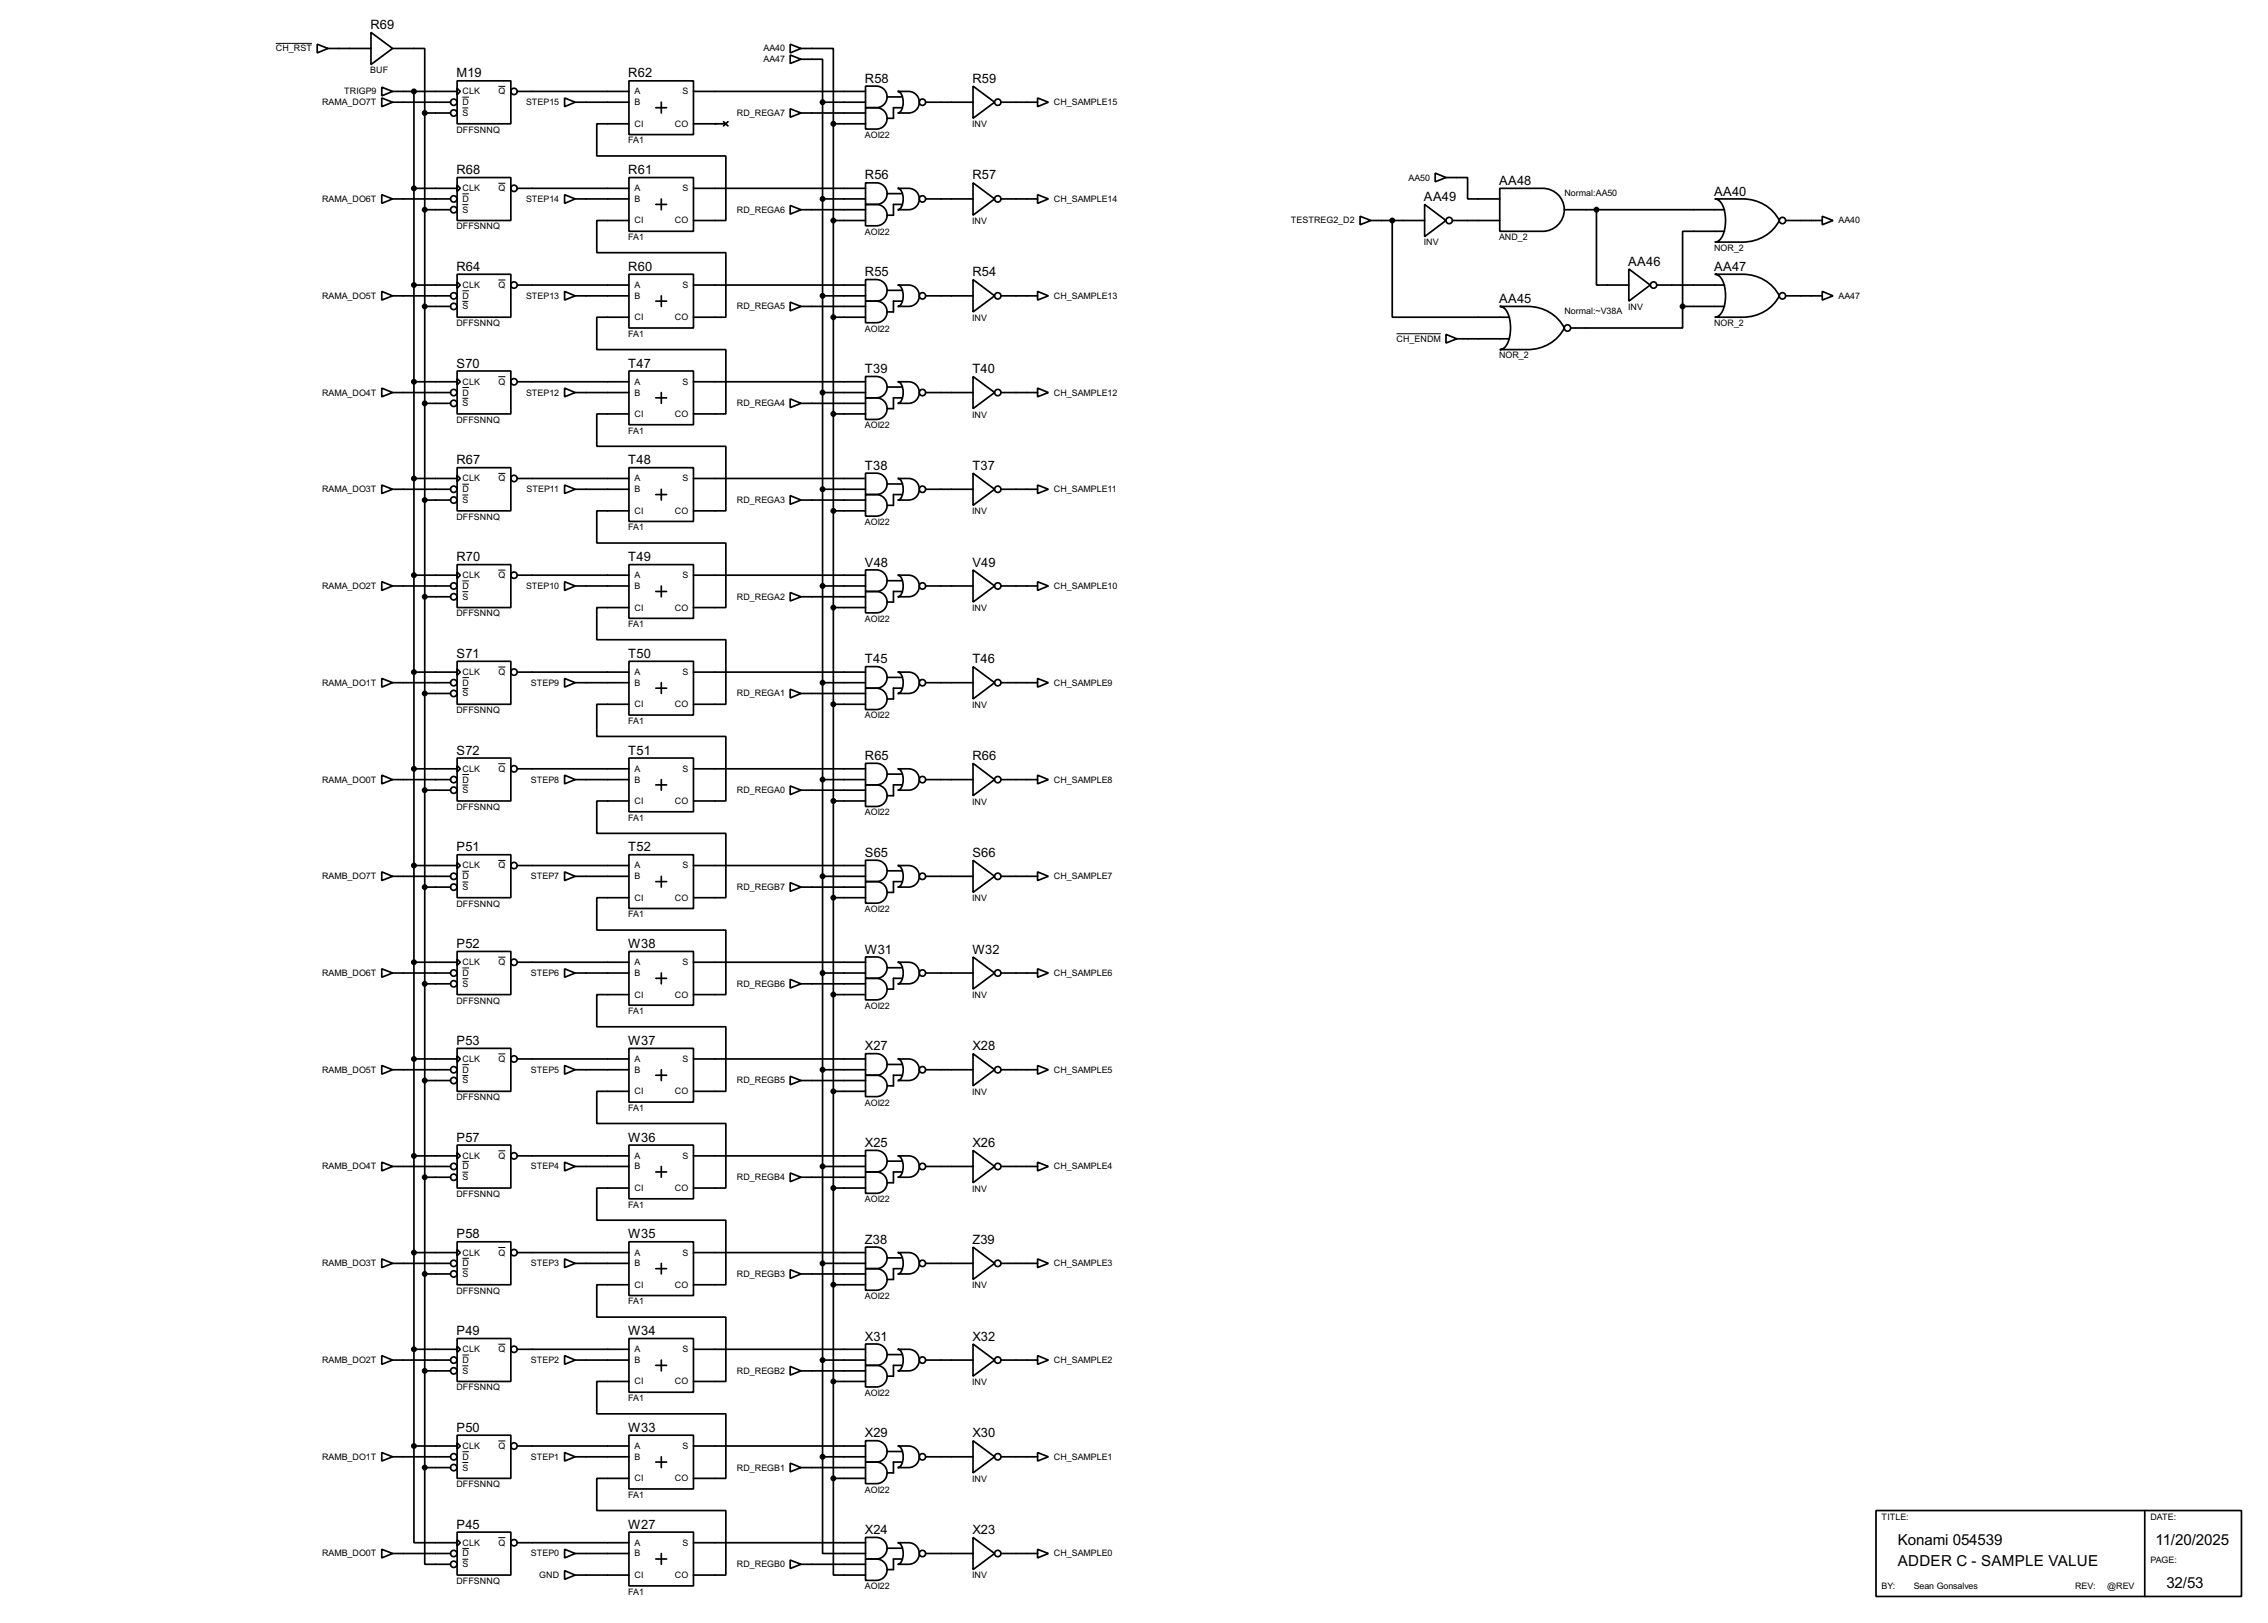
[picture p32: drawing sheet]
<svg xmlns="http://www.w3.org/2000/svg" width="536mm" height="383mm" viewBox="0 0 536 383" stroke-linecap="round" stroke-linejoin="round" font-family="sans-serif">
<defs><g id="words">
<g font-size="4">
<text x="448.4" y="365.1">Konami 054539</text>
<text x="509.3" y="365.1">11/20/2025</text>
<text x="448.4" y="370.1">ADDER C - SAMPLE VALUE</text>
<text x="511.9" y="375.2">32/53</text>
</g>
<g font-size="3.4">
<text x="87.5" y="6.9">R69</text>
<text x="107.9" y="18.3">M19</text>
<text x="148.5" y="18.3">R62</text>
<text x="204.4" y="19.6">R58</text>
<text x="229.8" y="19.6">R59</text>
<text x="107.9" y="41.2">R68</text>
<text x="148.5" y="41.2">R61</text>
<text x="204.4" y="42.4">R56</text>
<text x="229.8" y="42.4">R57</text>
<text x="336.5" y="47.5">AA49</text>
<text x="354.2" y="43.7">AA48</text>
<text x="405" y="46.2">AA40</text>
<text x="107.9" y="64">R64</text>
<text x="148.5" y="64">R60</text>
<text x="204.4" y="65.3">R55</text>
<text x="229.8" y="65.3">R54</text>
<text x="384.7" y="62.8">AA46</text>
<text x="405" y="64">AA47</text>
<text x="354.2" y="71.6">AA45</text>
<text x="107.9" y="86.8">S70</text>
<text x="148.5" y="86.8">T47</text>
<text x="204.4" y="88.2">T39</text>
<text x="229.8" y="88.2">T40</text>
<text x="107.9" y="109.7">R67</text>
<text x="148.5" y="109.7">T48</text>
<text x="204.4" y="111">T38</text>
<text x="229.8" y="111">T37</text>
<text x="107.9" y="132.6">R70</text>
<text x="148.5" y="132.6">T49</text>
<text x="204.4" y="133.9">V48</text>
<text x="229.8" y="133.9">V49</text>
<text x="107.9" y="155.5">S71</text>
<text x="148.5" y="155.5">T50</text>
<text x="204.4" y="156.7">T45</text>
<text x="229.8" y="156.7">T46</text>
<text x="107.9" y="178.3">S72</text>
<text x="148.5" y="178.3">T51</text>
<text x="204.4" y="179.6">R65</text>
<text x="229.8" y="179.6">R66</text>
<text x="107.9" y="201.2">P51</text>
<text x="148.5" y="201.2">T52</text>
<text x="204.4" y="202.5">S65</text>
<text x="229.8" y="202.5">S66</text>
<text x="107.9" y="224">P52</text>
<text x="148.5" y="224">W38</text>
<text x="204.4" y="225.3">W31</text>
<text x="229.8" y="225.3">W32</text>
<text x="107.9" y="246.9">P53</text>
<text x="148.5" y="246.9">W37</text>
<text x="204.4" y="248.2">X27</text>
<text x="229.8" y="248.2">X28</text>
<text x="107.9" y="269.8">P57</text>
<text x="148.5" y="269.8">W36</text>
<text x="204.4" y="271">X25</text>
<text x="229.8" y="271">X26</text>
<text x="107.9" y="292.6">P58</text>
<text x="148.5" y="292.6">W35</text>
<text x="204.4" y="293.9">Z38</text>
<text x="229.8" y="293.9">Z39</text>
<text x="107.9" y="315.5">P49</text>
<text x="148.5" y="315.5">W34</text>
<text x="204.4" y="316.8">X31</text>
<text x="229.8" y="316.8">X32</text>
<text x="107.9" y="338.3">P50</text>
<text x="148.5" y="338.3">W33</text>
<text x="204.4" y="339.6">X29</text>
<text x="229.8" y="339.6">X30</text>
<text x="107.9" y="361.2">P45</text>
<text x="148.5" y="361.2">W27</text>
<text x="204.4" y="362.5">X24</text>
<text x="229.8" y="362.5">X23</text>
</g>
<g font-size="2.4">
<text x="65.2" y="12.1">CH_RST</text>
<text x="87.5" y="17.4">BUF</text>
<text x="180.4" y="14.7">AA47</text>
<text x="180.4" y="12.1">AA40</text>
<text x="81.3" y="22.3">TRIGP9</text>
<text x="109.3" y="22.3">CLK</text>
<text x="117.8" y="22.3">Q</text>
<text x="149.9" y="22.3">A</text>
<text x="161.2" y="22.3">S</text>
<text x="76.1" y="24.8">RAMA_DO7T</text>
<text x="109.3" y="27.4">S</text>
<text x="109.3" y="24.8">D</text>
<text x="124.3" y="24.8">STEP15</text>
<text x="149.9" y="24.8">B</text>
<text x="149.9" y="30">CI</text>
<text x="159.4" y="30">CO</text>
<text x="174.1" y="27.4">RD_REGA7</text>
<text x="249" y="24.8">CH_SAMPLE15</text>
<text x="107.8" y="31.4">DFFSNNQ</text>
<text x="148.4" y="33.9">FA1</text>
<text x="204.3" y="32.6">AOI22</text>
<text x="229.7" y="30">INV</text>
<text x="76.1" y="47.7">RAMA_DO6T</text>
<text x="109.3" y="45.2">CLK</text>
<text x="109.3" y="47.7">D</text>
<text x="117.8" y="45.2">Q</text>
<text x="124.3" y="47.7">STEP14</text>
<text x="149.9" y="45.2">A</text>
<text x="149.9" y="47.7">B</text>
<text x="161.2" y="45.2">S</text>
<text x="249" y="47.7">CH_SAMPLE14</text>
<text x="332.8" y="42.7">AA50</text>
<text x="369.6" y="46.4">Normal:AA50</text>
<text x="109.3" y="50.2">S</text>
<text x="149.9" y="52.8">CI</text>
<text x="159.4" y="52.8">CO</text>
<text x="174.1" y="50.2">RD_REGA6</text>
<text x="229.7" y="52.9">INV</text>
<text x="305" y="52.8">TESTREG2_D2</text>
<text x="434.4" y="52.8">AA40</text>
<text x="107.8" y="54.2">DFFSNNQ</text>
<text x="148.4" y="56.8">FA1</text>
<text x="204.3" y="55.4">AOI22</text>
<text x="336.4" y="58">INV</text>
<text x="354.2" y="56.8">AND_2</text>
<text x="405" y="59.3">NOR_2</text>
<text x="76.1" y="70.6">RAMA_DO5T</text>
<text x="109.3" y="68.1">CLK</text>
<text x="109.3" y="70.6">D</text>
<text x="117.8" y="68.1">Q</text>
<text x="124.3" y="70.6">STEP13</text>
<text x="149.9" y="68.1">A</text>
<text x="149.9" y="70.6">B</text>
<text x="161.2" y="68.1">S</text>
<text x="249" y="70.6">CH_SAMPLE13</text>
<text x="434.4" y="70.6">AA47</text>
<text x="107.8" y="77">DFFSNNQ</text>
<text x="109.3" y="73.1">S</text>
<text x="149.9" y="75.6">CI</text>
<text x="159.4" y="75.6">CO</text>
<text x="174.1" y="73.1">RD_REGA5</text>
<text x="229.7" y="75.8">INV</text>
<text x="369.6" y="74.3">Normal:~V38A</text>
<text x="384.7" y="73.3">INV</text>
<text x="405" y="77">NOR_2</text>
<text x="148.4" y="79.6">FA1</text>
<text x="204.3" y="78.3">AOI22</text>
<text x="330" y="80.8">CH_ENDM</text>
<text x="354.2" y="84.7">NOR_2</text>
<text x="76.1" y="93.5">RAMA_DO4T</text>
<text x="109.3" y="90.9">CLK</text>
<text x="109.3" y="96">S</text>
<text x="109.3" y="93.5">D</text>
<text x="117.8" y="90.9">Q</text>
<text x="124.3" y="93.5">STEP12</text>
<text x="149.9" y="90.9">A</text>
<text x="149.9" y="93.5">B</text>
<text x="161.2" y="90.9">S</text>
<text x="174.1" y="96">RD_REGA4</text>
<text x="249" y="93.5">CH_SAMPLE12</text>
<text x="107.8" y="99.9">DFFSNNQ</text>
<text x="149.9" y="98.5">CI</text>
<text x="159.4" y="98.5">CO</text>
<text x="204.3" y="101.2">AOI22</text>
<text x="229.7" y="98.7">INV</text>
<text x="148.4" y="102.4">FA1</text>
<text x="109.3" y="113.7">CLK</text>
<text x="117.8" y="113.7">Q</text>
<text x="149.9" y="113.7">A</text>
<text x="161.2" y="113.7">S</text>
<text x="76.1" y="116.3">RAMA_DO3T</text>
<text x="109.3" y="118.9">S</text>
<text x="109.3" y="116.3">D</text>
<text x="124.4" y="116.3">STEP11</text>
<text x="149.9" y="116.3">B</text>
<text x="174.1" y="118.9">RD_REGA3</text>
<text x="249" y="116.3">CH_SAMPLE11</text>
<text x="107.8" y="122.8">DFFSNNQ</text>
<text x="148.4" y="125.3">FA1</text>
<text x="149.9" y="121.4">CI</text>
<text x="159.4" y="121.4">CO</text>
<text x="204.3" y="124.1">AOI22</text>
<text x="229.7" y="121.5">INV</text>
<text x="109.3" y="136.6">CLK</text>
<text x="117.8" y="136.6">Q</text>
<text x="149.9" y="136.6">A</text>
<text x="161.2" y="136.6">S</text>
<text x="76.1" y="139.2">RAMA_DO2T</text>
<text x="109.3" y="141.7">S</text>
<text x="109.3" y="139.2">D</text>
<text x="124.3" y="139.2">STEP10</text>
<text x="149.9" y="139.2">B</text>
<text x="174.1" y="141.7">RD_REGA2</text>
<text x="249" y="139.2">CH_SAMPLE10</text>
<text x="107.8" y="145.7">DFFSNNQ</text>
<text x="148.4" y="148.2">FA1</text>
<text x="149.9" y="144.3">CI</text>
<text x="159.4" y="144.3">CO</text>
<text x="204.3" y="146.9">AOI22</text>
<text x="229.7" y="144.4">INV</text>
<text x="109.3" y="159.5">CLK</text>
<text x="117.8" y="159.5">Q</text>
<text x="149.9" y="159.5">A</text>
<text x="161.2" y="159.5">S</text>
<text x="76.1" y="162">RAMA_DO1T</text>
<text x="109.3" y="164.6">S</text>
<text x="109.3" y="162">D</text>
<text x="125.4" y="162">STEP9</text>
<text x="149.9" y="162">B</text>
<text x="149.9" y="167.1">CI</text>
<text x="159.4" y="167.1">CO</text>
<text x="174.1" y="164.6">RD_REGA1</text>
<text x="229.7" y="167.2">INV</text>
<text x="249" y="162">CH_SAMPLE9</text>
<text x="107.8" y="168.5">DFFSNNQ</text>
<text x="148.4" y="171.1">FA1</text>
<text x="204.3" y="169.8">AOI22</text>
<text x="76.1" y="184.9">RAMA_DO0T</text>
<text x="109.3" y="182.4">CLK</text>
<text x="109.3" y="184.9">D</text>
<text x="117.8" y="182.4">Q</text>
<text x="125.4" y="184.9">STEP8</text>
<text x="149.9" y="182.4">A</text>
<text x="149.9" y="184.9">B</text>
<text x="161.2" y="182.4">S</text>
<text x="249" y="184.9">CH_SAMPLE8</text>
<text x="107.8" y="191.4">DFFSNNQ</text>
<text x="109.3" y="187.4">S</text>
<text x="149.9" y="190">CI</text>
<text x="159.4" y="190">CO</text>
<text x="174.1" y="187.4">RD_REGA0</text>
<text x="229.7" y="190.1">INV</text>
<text x="148.4" y="193.9">FA1</text>
<text x="204.3" y="192.7">AOI22</text>
<text x="76.1" y="207.8">RAMB_DO7T</text>
<text x="109.3" y="205.2">CLK</text>
<text x="109.3" y="207.8">D</text>
<text x="117.8" y="205.2">Q</text>
<text x="125.4" y="207.8">STEP7</text>
<text x="149.9" y="205.2">A</text>
<text x="149.9" y="207.8">B</text>
<text x="161.2" y="205.2">S</text>
<text x="249" y="207.8">CH_SAMPLE7</text>
<text x="107.8" y="214.2">DFFSNNQ</text>
<text x="109.3" y="210.3">S</text>
<text x="149.9" y="212.8">CI</text>
<text x="159.4" y="212.8">CO</text>
<text x="174.1" y="210.3">RD_REGB7</text>
<text x="204.3" y="215.5">AOI22</text>
<text x="229.7" y="213">INV</text>
<text x="148.4" y="216.8">FA1</text>
<text x="76.1" y="230.6">RAMB_DO6T</text>
<text x="109.3" y="228.1">CLK</text>
<text x="109.3" y="233.2">S</text>
<text x="109.3" y="230.6">D</text>
<text x="117.8" y="228.1">Q</text>
<text x="125.4" y="230.6">STEP6</text>
<text x="149.9" y="228.1">A</text>
<text x="149.9" y="230.6">B</text>
<text x="161.2" y="228.1">S</text>
<text x="174.1" y="233.2">RD_REGB6</text>
<text x="249" y="230.6">CH_SAMPLE6</text>
<text x="107.8" y="237.1">DFFSNNQ</text>
<text x="148.4" y="239.6">FA1</text>
<text x="149.9" y="235.7">CI</text>
<text x="159.4" y="235.7">CO</text>
<text x="204.3" y="238.4">AOI22</text>
<text x="229.7" y="235.8">INV</text>
<text x="109.3" y="250.9">CLK</text>
<text x="117.8" y="250.9">Q</text>
<text x="149.9" y="250.9">A</text>
<text x="161.2" y="250.9">S</text>
<text x="76.1" y="253.5">RAMB_DO5T</text>
<text x="109.3" y="256">S</text>
<text x="109.3" y="253.5">D</text>
<text x="125.4" y="253.5">STEP5</text>
<text x="149.9" y="253.5">B</text>
<text x="174.1" y="256">RD_REGB5</text>
<text x="249" y="253.5">CH_SAMPLE5</text>
<text x="107.8" y="260">DFFSNNQ</text>
<text x="148.4" y="262.5">FA1</text>
<text x="149.9" y="258.6">CI</text>
<text x="159.4" y="258.6">CO</text>
<text x="204.3" y="261.2">AOI22</text>
<text x="229.7" y="258.7">INV</text>
<text x="109.3" y="273.8">CLK</text>
<text x="117.8" y="273.8">Q</text>
<text x="149.9" y="273.8">A</text>
<text x="161.2" y="273.8">S</text>
<text x="76.1" y="276.3">RAMB_DO4T</text>
<text x="109.3" y="278.9">S</text>
<text x="109.3" y="276.3">D</text>
<text x="125.4" y="276.3">STEP4</text>
<text x="149.9" y="276.3">B</text>
<text x="149.9" y="281.4">CI</text>
<text x="159.4" y="281.4">CO</text>
<text x="174.1" y="278.9">RD_REGB4</text>
<text x="229.7" y="281.6">INV</text>
<text x="249" y="276.3">CH_SAMPLE4</text>
<text x="107.8" y="282.8">DFFSNNQ</text>
<text x="148.4" y="285.4">FA1</text>
<text x="204.3" y="284.1">AOI22</text>
<text x="76.1" y="299.2">RAMB_DO3T</text>
<text x="109.3" y="296.7">CLK</text>
<text x="109.3" y="299.2">D</text>
<text x="117.8" y="296.7">Q</text>
<text x="125.4" y="299.2">STEP3</text>
<text x="149.9" y="296.7">A</text>
<text x="149.9" y="299.2">B</text>
<text x="161.2" y="296.7">S</text>
<text x="249" y="299.2">CH_SAMPLE3</text>
<text x="107.8" y="305.7">DFFSNNQ</text>
<text x="109.3" y="301.7">S</text>
<text x="149.9" y="304.3">CI</text>
<text x="159.4" y="304.3">CO</text>
<text x="174.1" y="301.7">RD_REGB3</text>
<text x="229.7" y="304.4">INV</text>
<text x="148.4" y="308.2">FA1</text>
<text x="204.3" y="307">AOI22</text>
<text x="76.1" y="322.1">RAMB_DO2T</text>
<text x="109.3" y="319.5">CLK</text>
<text x="109.3" y="322.1">D</text>
<text x="117.8" y="319.5">Q</text>
<text x="125.4" y="322.1">STEP2</text>
<text x="149.9" y="319.5">A</text>
<text x="149.9" y="322.1">B</text>
<text x="161.2" y="319.5">S</text>
<text x="249" y="322.1">CH_SAMPLE2</text>
<text x="107.8" y="328.5">DFFSNNQ</text>
<text x="109.3" y="324.6">S</text>
<text x="149.9" y="327.1">CI</text>
<text x="159.4" y="327.1">CO</text>
<text x="174.1" y="324.6">RD_REGB2</text>
<text x="204.3" y="329.8">AOI22</text>
<text x="229.7" y="327.3">INV</text>
<text x="148.4" y="331.1">FA1</text>
<text x="76.1" y="344.9">RAMB_DO1T</text>
<text x="109.3" y="342.4">CLK</text>
<text x="109.3" y="347.5">S</text>
<text x="109.3" y="344.9">D</text>
<text x="117.8" y="342.4">Q</text>
<text x="125.4" y="344.9">STEP1</text>
<text x="149.9" y="342.4">A</text>
<text x="149.9" y="344.9">B</text>
<text x="161.2" y="342.4">S</text>
<text x="174.1" y="347.5">RD_REGB1</text>
<text x="249" y="344.9">CH_SAMPLE1</text>
<text x="107.8" y="351.4">DFFSNNQ</text>
<text x="148.4" y="353.9">FA1</text>
<text x="149.9" y="350">CI</text>
<text x="159.4" y="350">CO</text>
<text x="204.3" y="352.7">AOI22</text>
<text x="229.7" y="350.1">INV</text>
<text x="444.6" y="359.1">TITLE:</text>
<text x="508.1" y="359.1">DATE:</text>
<text x="109.3" y="365.2">CLK</text>
<text x="117.8" y="365.2">Q</text>
<text x="149.9" y="365.2">A</text>
<text x="161.2" y="365.2">S</text>
<text x="76.1" y="367.8">RAMB_DO0T</text>
<text x="109.3" y="370.3">S</text>
<text x="109.3" y="367.8">D</text>
<text x="125.4" y="367.8">STEP0</text>
<text x="149.9" y="367.8">B</text>
<text x="174.1" y="370.3">RD_REGB0</text>
<text x="249" y="367.8">CH_SAMPLE0</text>
<text x="508.1" y="369.2">PAGE:</text>
<text x="107.8" y="374.3">DFFSNNQ</text>
<text x="127.4" y="372.9">GND</text>
<text x="148.4" y="376.8">FA1</text>
<text x="149.9" y="372.9">CI</text>
<text x="159.4" y="372.9">CO</text>
<text x="204.3" y="375.5">AOI22</text>
<text x="229.7" y="373">INV</text>
<text x="444.6" y="375.6">BY:</text>
<text x="452.2" y="375.6">Sean Gonsalves</text>
<text x="490.3" y="375.6">REV:</text>
<text x="497.9" y="375.6">@REV</text>
</g>
</g></defs>
<g fill="none" stroke="#000" stroke-width=".4">
<path d="M75 10.5l2.5 1-2.5 1zM77.5 11.5h10.2M87.7 7.7l5.1 3.8-5.1 3.8zM92.8 11.5h7.6v15.2M108 19.1h12.7v10.2h-12.7zM148.6 19.1h15.3v12.7h-15.3zM186.7 13l2.6 1-2.6 1zM186.7 10.5l2.6 1-2.6 1zM189.3 14h5.1v10.2M189.3 11.5h7.6v17.8M90.2 23.2l2.6 1-2.6 1zM90.2 20.6l2.6 1-2.6 1.1z"/>
<path d="M92.8 24.2h13.7M92.8 21.6h15.2M97.8 21.6v320.1M100.4 26.7h6.1M100.4 26.7v320.1M108 20.9l.8 .7-.8 .8zM122.2 21.6h26.4M133.4 23.2l2.5 1-2.5 1zM135.9 24.2h12.7M148.6 29.3h-7.6v7.6h30.5v15.2h-7.6M155 25.5h2.5M156.3 24.2v2.5"/>
<path d="M163.9 21.6h40.6M163.9 29.3h7.6M171 28.8l1 1M172 28.8l-1 1M186.7 25.7l2.6 1-2.6 1zM189.3 26.7h15.2M194.4 24.2h10.1M194.4 24.2v320M196.9 29.3h7.6M196.9 29.3v320M204.5 20.4a5.1 5.1 0 0 1 4.1 .5 2.56 2.56 0 0 1 .9 2.8 2.56 2.56 0 0 1-2.4 1.8h-2.6zM204.5 25.5a5.1 5.1 0 0 1 4.1 .5 2.53 2.53 0 0 1 .9 2.8 2.53 2.53 0 0 1-2.4 1.7h-2.6z"/>
<path d="M209.6 22.9h3.6M212.1 21.6a5 5 0 0 1 4.2 .6 2.55 2.55 0 0 1 .8 2.8 2.55 2.55 0 0 1-2.4 1.7h-2.6a2.21 2.21 0 0 0 1.3-2.5 2.25 2.25 0 0 0-1.3-2.6zM213.2 25.5h-2.1v2.5h-1.5M218.7 24.2h11.2M229.9 20.4l5.1 3.8-5.1 3.8zM236.5 24.2h8.7M245.2 23.2l2.5 1-2.5 1zM90.2 46l2.6 1-2.6 1.1zM92.8 47h13.7M97.8 44.5h10.2M100.4 49.6h6.1M108 42h12.7v10.1h-12.7z"/>
<path d="M108 43.7l.8 .8-.8 .8zM122.2 44.5h26.4M133.4 46l2.5 1-2.5 1.1zM135.9 47h12.7M148.6 42h15.3v12.7h-15.3zM148.6 52.1h-7.6v7.6h30.5v15.3h-7.6M155 48.3h2.5M156.3 47v2.6M163.9 44.5h40.6M186.7 48.6l2.6 1-2.6 1zM189.3 49.6h15.2M194.4 47h10.1"/>
<path d="M196.9 52.1h7.6M204.5 43.2a5.1 5.1 0 0 1 4.1 .5 2.55 2.55 0 0 1 .9 2.9 2.55 2.55 0 0 1-2.4 1.7h-2.6zM204.5 48.3a5.1 5.1 0 0 1 4.1 .5 2.52 2.52 0 0 1 .9 2.9 2.52 2.52 0 0 1-2.4 1.7h-2.6zM209.6 45.8h3.6M212.1 44.5a5.2 5.2 0 0 1 4.2 .5 2.54 2.54 0 0 1 .8 2.9 2.54 2.54 0 0 1-2.4 1.7h-2.6a2.21 2.21 0 0 0 1.3-2.6 2.18 2.18 0 0 0-1.3-2.5zM213.2 48.3h-2.1v2.6h-1.5M218.7 47h11.2M229.9 43.2l5.1 3.8-5.1 3.9zM236.5 47h8.7M245.2 46l2.5 1-2.5 1.1zM321.4 51.1l2.5 1-2.5 1zM323.9 52.1h12.7"/>
<path d="M329 52.1v22.9h27.7M336.6 48.3l5.1 3.8-5.1 3.8zM339.1 40.9l2.6 1.1-2.6 1zM341.7 42h5.1v5h7.6M343.2 52.1h11.2M354.4 44.5h10.1a5.1 5.1 0 0 1 5.1 5.1 5.1 5.1 0 0 1-5.1 5.1h-10.1zM369.6 49.6h37.9M377.2 49.6v17.8h7.7M405.2 47h6.6a9.6 9.6 0 0 1 8.6 5.1 9.5 9.5 0 0 1-8.6 5.1h-6.6a3.2 3.2 0 0 0 2.3-3.1 7.8 7.8 0 0 0-1.3-6.7zM407.5 54.7h-9.9v17.7M421.9 52.1h8.7M430.6 51.1l2.5 1-2.5 1z"/>
<path d="M90.2 68.9l2.6 1-2.6 1zM92.8 69.9h13.7M97.8 67.4h10.2M100.4 72.4h6.1M108 64.8h12.7v10.2h-12.7zM108 66.6l.8 .8-.8 .7zM122.2 67.4h26.4M133.4 68.9l2.5 1-2.5 1zM135.9 69.9h12.7M148.6 64.8h15.3v12.7h-15.3zM148.6 75h-7.6v7.6h30.5v15.2h-7.6M155 71.2h2.5"/>
<path d="M156.3 69.9v2.5M163.9 67.4h40.6M186.7 71.4l2.6 1-2.6 1.1zM189.3 72.4h15.2M194.4 69.9h10.1M196.9 75h7.6M204.5 66.1a5 5 0 0 1 4.1 .5 2.55 2.55 0 0 1 .9 2.8 2.55 2.55 0 0 1-2.4 1.8h-2.6zM204.5 71.2a5.1 5.1 0 0 1 4.1 .5 2.56 2.56 0 0 1 .9 2.8 2.56 2.56 0 0 1-2.4 1.8h-2.6zM209.6 68.6h3.6M212.1 67.4a5.1 5.1 0 0 1 4.2 .5 2.53 2.53 0 0 1 .8 2.8 2.53 2.53 0 0 1-2.4 1.7h-2.6a2.18 2.18 0 0 0 1.3-2.5 2.21 2.21 0 0 0-1.3-2.5zM213.2 71.2h-2.1v2.5h-1.5M218.7 69.9h11.2"/>
<path d="M229.9 66.1l5.1 3.8-5.1 3.8zM236.5 69.9h8.7M245.2 68.9l2.5 1-2.5 1zM341.7 79l2.5 1.1-2.5 1zM354.4 72.4h6.6a9.6 9.6 0 0 1 8.6 5.1 9.5 9.5 0 0 1-8.6 5.1h-6.6a3.2 3.2 0 0 0 2.3-3.1 7.8 7.8 0 0 0-1.3-6.7zM384.9 63.6l5 3.8-5 3.8zM391.5 67.4h16M397.6 72.4v5.1h-26.5M397.6 72.4h9.9M405.2 64.8h6.6a9.6 9.6 0 0 1 8.6 5.1 9.5 9.5 0 0 1-8.6 5.1h-6.6a3.2 3.2 0 0 0 2.3-3.2 7.8 7.8 0 0 0-1.3-6.6zM421.9 69.9h8.7M430.6 68.9l2.5 1-2.5 1z"/>
<path d="M90.2 91.7l2.6 1.1-2.6 1zM92.8 92.8h13.7M97.8 90.2h10.2M100.4 95.3h6.1M108 87.7h12.7v10.1h-12.7zM108 89.5l.8 .7-.8 .8zM122.2 90.2h26.4M133.4 91.7l2.5 1.1-2.5 1zM135.9 92.8h12.7M148.6 87.7h15.3v12.7h-15.3zM148.6 97.8h-7.6v7.7h30.5v15.2h-7.6M155 94h2.5"/>
<path d="M156.3 92.8v2.5M163.9 90.2h40.6M186.7 94.3l2.6 1-2.6 1zM189.3 95.3h15.2M194.4 92.8h10.1M196.9 97.8h7.6M204.5 89a5.1 5.1 0 0 1 4.1 .5 2.53 2.53 0 0 1 .9 2.8 2.53 2.53 0 0 1-2.4 1.7h-2.6zM204.5 94a5.1 5.1 0 0 1 4.1 .5 2.55 2.55 0 0 1 .9 2.9 2.55 2.55 0 0 1-2.4 1.7h-2.6zM209.6 91.5h3.6M212.1 90.2a5.1 5.1 0 0 1 4.2 .5 2.57 2.57 0 0 1 .8 2.9 2.57 2.57 0 0 1-2.4 1.7h-2.6a2.25 2.25 0 0 0 1.3-2.5 2.21 2.21 0 0 0-1.3-2.6zM213.2 94h-2.1v2.6h-1.5M218.7 92.8h11.2"/>
<path d="M229.9 89l5.1 3.8-5.1 3.8zM236.5 92.8h8.7M245.2 91.7l2.5 1.1-2.5 1zM344.2 80.1h12.5M90.2 114.6l2.6 1-2.6 1zM92.8 115.6h13.7M97.8 113.1h10.2M100.4 118.2h6.1M108 110.5h12.7v10.2h-12.7zM108 112.3l.8 .8-.8 .7zM122.2 113.1h26.4M133.4 114.6l2.5 1-2.5 1z"/>
<path d="M135.9 115.6h12.7M148.6 110.5h15.3v12.7h-15.3zM155 116.9h2.5M156.3 115.6v2.6M163.9 113.1h40.6M186.7 117.1l2.6 1.1-2.6 1zM189.3 118.2h15.2M194.4 115.6h10.1M204.5 111.8a5.1 5.1 0 0 1 4.1 .5 2.52 2.52 0 0 1 .9 2.9 2.52 2.52 0 0 1-2.4 1.7h-2.6zM204.5 116.9a5 5 0 0 1 4.1 .5 2.55 2.55 0 0 1 .9 2.8 2.55 2.55 0 0 1-2.4 1.8h-2.6zM209.6 114.4h3.6M212.1 113.1a5.1 5.1 0 0 1 4.2 .5 2.56 2.56 0 0 1 .8 2.8 2.56 2.56 0 0 1-2.4 1.8h-2.6a2.21 2.21 0 0 0 1.3-2.6 2.21 2.21 0 0 0-1.3-2.5z"/>
<path d="M213.2 116.9h-2.1v2.5h-1.5M218.7 115.6h11.2M229.9 111.8l5.1 3.8-5.1 3.8zM236.5 115.6h8.7M245.2 114.6l2.5 1-2.5 1zM90.2 137.5l2.6 1-2.6 1zM92.8 138.5h13.7M97.8 135.9h10.2M108 133.4h12.7v10.2h-12.7zM108 135.2l.8 .7-.8 .8zM122.2 135.9h26.4M133.4 137.5l2.5 1-2.5 1z"/>
<path d="M135.9 138.5h12.7M148.6 133.4h15.3v12.7h-15.3zM148.6 120.7h-7.6v7.6h30.5v15.3h-7.6M155 139.8h2.5M156.3 138.5v2.5M163.9 135.9h40.6M194.4 138.5h10.1M196.9 120.7h7.6M204.5 134.7a5.1 5.1 0 0 1 4.1 .5 2.56 2.56 0 0 1 .9 2.8 2.56 2.56 0 0 1-2.4 1.8h-2.6zM204.5 139.8a5.1 5.1 0 0 1 4.1 .5 2.53 2.53 0 0 1 .9 2.8 2.53 2.53 0 0 1-2.4 1.7h-2.6zM209.6 137.2h3.6M212.1 135.9a5 5 0 0 1 4.2 .6 2.55 2.55 0 0 1 .8 2.8 2.55 2.55 0 0 1-2.4 1.7h-2.6a2.21 2.21 0 0 0 1.3-2.5 2.25 2.25 0 0 0-1.3-2.6z"/>
<path d="M213.2 139.8h-2.1v2.5h-1.5M218.7 138.5h11.2M229.9 134.7l5.1 3.8-5.1 3.8zM236.5 138.5h8.7M245.2 137.5l2.5 1-2.5 1zM97.8 158.8h10.2M100.4 141h6.1M108 156.3h12.7v10.1h-12.7zM108 158l.8 .8-.8 .8zM122.2 158.8h26.4M148.6 156.3h15.3v12.7h-15.3zM148.6 143.6h-7.6v7.6h30.5v15.2h-7.6"/>
<path d="M163.9 158.8h40.6M186.7 140l2.6 1-2.6 1zM189.3 141h15.2M196.9 143.6h7.6M204.5 157.5a5.1 5.1 0 0 1 4.1 .5 2.55 2.55 0 0 1 .9 2.9 2.55 2.55 0 0 1-2.4 1.7h-2.6zM212.1 158.8a5.2 5.2 0 0 1 4.2 .5 2.54 2.54 0 0 1 .8 2.9 2.54 2.54 0 0 1-2.4 1.7h-2.6a2.21 2.21 0 0 0 1.3-2.6 2.18 2.18 0 0 0-1.3-2.5zM229.9 157.5l5.1 3.8-5.1 3.9zM90.2 160.3l2.6 1-2.6 1.1zM92.8 161.3h13.7M100.4 163.9h6.1M108 179.1h12.7v10.2h-12.7zM133.4 160.3l2.5 1-2.5 1.1z"/>
<path d="M135.9 161.3h12.7M148.6 179.1h15.3v12.7h-15.3zM148.6 166.4h-7.6v7.6h30.5v15.3h-7.6M155 162.6h2.5M156.3 161.3v2.6M186.7 162.9l2.6 1-2.6 1zM189.3 163.9h15.2M194.4 161.3h10.1M196.9 166.4h7.6M204.5 162.6a5.1 5.1 0 0 1 4.1 .5 2.52 2.52 0 0 1 .9 2.9 2.52 2.52 0 0 1-2.4 1.7h-2.6zM209.6 160.1h3.6M213.2 162.6h-2.1v2.6h-1.5"/>
<path d="M218.7 161.3h11.2M236.5 161.3h8.7M245.2 160.3l2.5 1-2.5 1.1zM90.2 183.2l2.6 1-2.6 1zM92.8 184.2h13.7M97.8 181.7h10.2M100.4 186.7h6.1M108 180.9l.8 .8-.8 .7zM122.2 181.7h26.4M133.4 183.2l2.5 1-2.5 1zM135.9 184.2h12.7M148.6 189.3h-7.6v7.6h30.5v15.2h-7.6"/>
<path d="M155 185.5h2.5M156.3 184.2v2.5M163.9 181.7h40.6M186.7 185.7l2.6 1-2.6 1.1zM189.3 186.7h15.2M194.4 184.2h10.1M196.9 189.3h7.6M204.5 180.4a5 5 0 0 1 4.1 .5 2.55 2.55 0 0 1 .9 2.8 2.55 2.55 0 0 1-2.4 1.8h-2.6zM204.5 185.5a5.1 5.1 0 0 1 4.1 .5 2.56 2.56 0 0 1 .9 2.8 2.56 2.56 0 0 1-2.4 1.8h-2.6zM209.6 182.9h3.6M212.1 181.7a5.1 5.1 0 0 1 4.2 .5 2.53 2.53 0 0 1 .8 2.8 2.53 2.53 0 0 1-2.4 1.7h-2.6a2.18 2.18 0 0 0 1.3-2.5 2.21 2.21 0 0 0-1.3-2.5zM213.2 185.5h-2.1v2.5h-1.5"/>
<path d="M218.7 184.2h11.2M229.9 180.4l5.1 3.8-5.1 3.8zM236.5 184.2h8.7M245.2 183.2l2.5 1-2.5 1zM90.2 206l2.6 1.1-2.6 1zM92.8 207.1h13.7M97.8 204.5h10.2M100.4 209.6h6.1M108 202h12.7v10.1h-12.7zM108 203.8l.8 .7-.8 .8zM122.2 204.5h26.4M133.4 206l2.5 1.1-2.5 1z"/>
<path d="M135.9 207.1h12.7M148.6 202h15.3v12.7h-15.3zM148.6 212.1h-7.6v7.7h30.5v15.2h-7.6M155 208.3h2.5M156.3 207.1v2.5M163.9 204.5h40.6M186.7 208.6l2.6 1-2.6 1zM189.3 209.6h15.2M194.4 207.1h10.1M196.9 212.1h7.6M204.5 203.3a5.1 5.1 0 0 1 4.1 .5 2.53 2.53 0 0 1 .9 2.8 2.53 2.53 0 0 1-2.4 1.7h-2.6zM204.5 208.3a5.1 5.1 0 0 1 4.1 .5 2.55 2.55 0 0 1 .9 2.9 2.55 2.55 0 0 1-2.4 1.7h-2.6z"/>
<path d="M209.6 205.8h3.6M212.1 204.5a5.1 5.1 0 0 1 4.2 .5 2.57 2.57 0 0 1 .8 2.9 2.57 2.57 0 0 1-2.4 1.7h-2.6a2.25 2.25 0 0 0 1.3-2.5 2.21 2.21 0 0 0-1.3-2.6zM213.2 208.3h-2.1v2.6h-1.5M218.7 207.1h11.2M229.9 203.3l5.1 3.8-5.1 3.8zM236.5 207.1h8.7M245.2 206l2.5 1.1-2.5 1zM90.2 228.9l2.6 1-2.6 1zM92.8 229.9h13.7M97.8 227.4h10.2M100.4 232.5h6.1M108 224.8h12.7v10.2h-12.7z"/>
<path d="M108 226.6l.8 .8-.8 .7zM122.2 227.4h26.4M133.4 228.9l2.5 1-2.5 1zM135.9 229.9h12.7M148.6 224.8h15.3v12.7h-15.3zM148.6 235h-7.6v7.6h30.5v15.3h-7.6M155 231.2h2.5M156.3 229.9v2.6M163.9 227.4h40.6M186.7 231.4l2.6 1.1-2.6 1zM189.3 232.5h15.2M194.4 229.9h10.1"/>
<path d="M196.9 235h7.6M204.5 226.1a5.1 5.1 0 0 1 4.1 .5 2.52 2.52 0 0 1 .9 2.9 2.52 2.52 0 0 1-2.4 1.7h-2.6zM204.5 231.2a5 5 0 0 1 4.1 .5 2.55 2.55 0 0 1 .9 2.8 2.55 2.55 0 0 1-2.4 1.8h-2.6zM209.6 228.7h3.6M212.1 227.4a5.1 5.1 0 0 1 4.2 .5 2.56 2.56 0 0 1 .8 2.8 2.56 2.56 0 0 1-2.4 1.8h-2.6a2.21 2.21 0 0 0 1.3-2.6 2.21 2.21 0 0 0-1.3-2.5zM213.2 231.2h-2.1v2.5h-1.5M218.7 229.9h11.2M229.9 226.1l5.1 3.8-5.1 3.8zM236.5 229.9h8.7M245.2 228.9l2.5 1-2.5 1zM90.2 251.8l2.6 1-2.6 1zM92.8 252.8h13.7"/>
<path d="M97.8 250.2h10.2M100.4 255.3h6.1M108 247.7h12.7v10.2h-12.7zM108 249.5l.8 .7-.8 .8zM122.2 250.2h26.4M133.4 251.8l2.5 1-2.5 1zM135.9 252.8h12.7M148.6 247.7h15.3v12.7h-15.3zM148.6 257.9h-7.6v7.6h30.5v15.2h-7.6M155 254.1h2.5M156.3 252.8v2.5M163.9 250.2h40.6"/>
<path d="M186.7 254.3l2.6 1-2.6 1zM189.3 255.3h15.2M194.4 252.8h10.1M196.9 257.9h7.6M204.5 249a5.1 5.1 0 0 1 4.1 .5 2.56 2.56 0 0 1 .9 2.8 2.56 2.56 0 0 1-2.4 1.8h-2.6zM204.5 254.1a5.1 5.1 0 0 1 4.1 .5 2.53 2.53 0 0 1 .9 2.8 2.53 2.53 0 0 1-2.4 1.7h-2.6zM209.6 251.5h3.6M212.1 250.2a5 5 0 0 1 4.2 .6 2.55 2.55 0 0 1 .8 2.8 2.55 2.55 0 0 1-2.4 1.7h-2.6a2.21 2.21 0 0 0 1.3-2.5 2.25 2.25 0 0 0-1.3-2.6zM213.2 254.1h-2.1v2.5h-1.5M218.7 252.8h11.2M229.9 249l5.1 3.8-5.1 3.8zM236.5 252.8h8.7"/>
<path d="M245.2 251.8l2.5 1-2.5 1zM90.2 274.6l2.6 1-2.6 1.1zM92.8 275.6h13.7M97.8 273.1h10.2M100.4 278.2h6.1M108 270.6h12.7v10.1h-12.7zM108 272.3l.8 .8-.8 .8zM122.2 273.1h26.4M133.4 274.6l2.5 1-2.5 1.1zM135.9 275.6h12.7M148.6 270.6h15.3v12.7h-15.3zM155 276.9h2.5"/>
<path d="M156.3 275.6v2.6M163.9 273.1h40.6M186.7 277.2l2.6 1-2.6 1zM189.3 278.2h15.2M194.4 275.6h10.1M204.5 271.8a5.1 5.1 0 0 1 4.1 .5 2.55 2.55 0 0 1 .9 2.9 2.55 2.55 0 0 1-2.4 1.7h-2.6zM204.5 276.9a5.1 5.1 0 0 1 4.1 .5 2.52 2.52 0 0 1 .9 2.9 2.52 2.52 0 0 1-2.4 1.7h-2.6zM209.6 274.4h3.6M212.1 273.1a5.2 5.2 0 0 1 4.2 .5 2.54 2.54 0 0 1 .8 2.9 2.54 2.54 0 0 1-2.4 1.7h-2.6a2.21 2.21 0 0 0 1.3-2.6 2.18 2.18 0 0 0-1.3-2.5zM213.2 276.9h-2.1v2.6h-1.5M218.7 275.6h11.2M229.9 271.8l5.1 3.8-5.1 3.9z"/>
<path d="M236.5 275.6h8.7M245.2 274.6l2.5 1-2.5 1.1zM90.2 297.5l2.6 1-2.6 1zM92.8 298.5h13.7M97.8 296h10.2M108 293.4h12.7v10.2h-12.7zM108 295.2l.8 .8-.8 .7zM122.2 296h26.4M133.4 297.5l2.5 1-2.5 1zM135.9 298.5h12.7M148.6 293.4h15.3v12.7h-15.3zM148.6 280.7h-7.6v7.6h30.5v15.3h-7.6"/>
<path d="M155 299.8h2.5M156.3 298.5v2.5M163.9 296h40.6M194.4 298.5h10.1M196.9 280.7h7.6M204.5 294.7a5 5 0 0 1 4.1 .5 2.55 2.55 0 0 1 .9 2.8 2.55 2.55 0 0 1-2.4 1.8h-2.6zM204.5 299.8a5.1 5.1 0 0 1 4.1 .5 2.56 2.56 0 0 1 .9 2.8 2.56 2.56 0 0 1-2.4 1.8h-2.6zM209.6 297.2h3.6M212.1 296a5.1 5.1 0 0 1 4.2 .5 2.53 2.53 0 0 1 .8 2.8 2.53 2.53 0 0 1-2.4 1.7h-2.6a2.18 2.18 0 0 0 1.3-2.5 2.21 2.21 0 0 0-1.3-2.5zM213.2 299.8h-2.1v2.5h-1.5M218.7 298.5h11.2M229.9 294.7l5.1 3.8-5.1 3.8z"/>
<path d="M236.5 298.5h8.7M245.2 297.5l2.5 1-2.5 1zM97.8 318.8h10.2M100.4 301h6.1M108 316.3h12.7v10.1h-12.7zM108 318.1l.8 .7-.8 .8zM122.2 318.8h26.4M148.6 316.3h15.3v12.7h-15.3zM148.6 303.6h-7.6v7.6h30.5v15.2h-7.6M163.9 318.8h40.6M186.7 300l2.6 1-2.6 1.1zM189.3 301h15.2"/>
<path d="M196.9 303.6h7.6M204.5 317.6a5.1 5.1 0 0 1 4.1 .5 2.53 2.53 0 0 1 .9 2.8 2.53 2.53 0 0 1-2.4 1.7h-2.6zM212.1 318.8a5.1 5.1 0 0 1 4.2 .5 2.57 2.57 0 0 1 .8 2.9 2.57 2.57 0 0 1-2.4 1.7h-2.6a2.25 2.25 0 0 0 1.3-2.5 2.21 2.21 0 0 0-1.3-2.6zM229.9 317.6l5.1 3.8-5.1 3.8zM90.2 320.3l2.6 1.1-2.6 1zM92.8 321.4h13.7M100.4 323.9h6.1M108 339.1h12.7v10.2h-12.7zM133.4 320.3l2.5 1.1-2.5 1zM135.9 321.4h12.7M148.6 339.1h15.3v12.7h-15.3zM148.6 326.4h-7.6v7.7h30.5v15.2h-7.6"/>
<path d="M155 322.6h2.5M156.3 321.4v2.5M186.7 322.9l2.6 1-2.6 1zM189.3 323.9h15.2M194.4 321.4h10.1M196.9 326.4h7.6M204.5 322.6a5.1 5.1 0 0 1 4.1 .5 2.55 2.55 0 0 1 .9 2.9 2.55 2.55 0 0 1-2.4 1.7h-2.6zM209.6 320.1h3.6M213.2 322.6h-2.1v2.6h-1.5M218.7 321.4h11.2M236.5 321.4h8.7M245.2 320.3l2.5 1.1-2.5 1z"/>
<path d="M90.2 343.2l2.6 1-2.6 1zM92.8 344.2h13.7M97.8 341.7v22.8h10.2M97.8 341.7h10.2M100.4 346.8v22.8h6.1M100.4 346.8h6.1M108 340.9l.8 .8-.8 .7zM122.2 341.7h26.4M133.4 343.2l2.5 1-2.5 1zM135.9 344.2h12.7M148.6 349.3h-7.6v7.6h30.5v15.3h-7.6M155 345.5h2.5"/>
<path d="M156.3 344.2v2.6M163.9 341.7h40.6M186.7 345.7l2.6 1.1-2.6 1zM189.3 346.8h15.2M194.4 344.2v22.9h10.1M194.4 344.2h10.1M196.9 349.3v22.9h7.6M196.9 349.3h7.6M204.5 340.4a5.1 5.1 0 0 1 4.1 .5 2.52 2.52 0 0 1 .9 2.9 2.52 2.52 0 0 1-2.4 1.7h-2.6zM204.5 345.5a5 5 0 0 1 4.1 .5 2.55 2.55 0 0 1 .9 2.8 2.55 2.55 0 0 1-2.4 1.8h-2.6zM209.6 343h3.6M212.1 341.7a5.1 5.1 0 0 1 4.2 .5 2.56 2.56 0 0 1 .8 2.8 2.56 2.56 0 0 1-2.4 1.8h-2.6a2.21 2.21 0 0 0 1.3-2.6 2.21 2.21 0 0 0-1.3-2.5z"/>
<path d="M213.2 345.5h-2.1v2.5h-1.5M218.7 344.2h11.2M229.9 340.4l5.1 3.8-5.1 3.8zM236.5 344.2h8.7M245.2 343.2l2.5 1-2.5 1zM443.3 356.9h86.3v20.3h-86.3zM506.8 356.9v20.3M90.2 366.1l2.6 1-2.6 1zM92.8 367.1h13.7M108 362h12.7v10.2h-12.7zM108 363.8l.8 .7-.8 .8zM122.2 364.5h26.4"/>
<path d="M133.4 371.1l2.5 1.1-2.5 1zM133.4 366.1l2.5 1-2.5 1zM135.9 367.1h12.7M135.9 372.2h12.7M148.6 362h15.3v12.7h-15.3zM155 368.4h2.5M156.3 367.1v2.5M163.9 364.5h40.6M186.7 368.6l2.6 1-2.6 1zM189.3 369.6h15.2M204.5 363.3a5.1 5.1 0 0 1 4.1 .5 2.56 2.56 0 0 1 .9 2.8 2.56 2.56 0 0 1-2.4 1.8h-2.6zM204.5 368.4a5.1 5.1 0 0 1 4.1 .5 2.53 2.53 0 0 1 .9 2.8 2.53 2.53 0 0 1-2.4 1.7h-2.6z"/>
<path d="M209.6 365.8h3.6M212.1 364.5a5 5 0 0 1 4.2 .6 2.55 2.55 0 0 1 .8 2.8 2.55 2.55 0 0 1-2.4 1.7h-2.6a2.21 2.21 0 0 0 1.3-2.5 2.25 2.25 0 0 0-1.3-2.6zM213.2 368.4h-2.1v2.5h-1.5M218.7 367.1h11.2M229.9 363.3l5.1 3.8-5.1 3.8zM236.5 367.1h8.7M245.2 366.1l2.5 1-2.5 1z"/>
<circle cx="107.2" cy="26.7" r=".75"/>
<circle cx="107.2" cy="24.2" r=".75"/>
<circle cx="121.4" cy="21.6" r=".75"/>
<circle cx="217.9" cy="24.2" r=".75"/>
<circle cx="235.7" cy="24.2" r=".75"/>
<circle cx="107.2" cy="47" r=".75"/>
<circle cx="107.2" cy="49.6" r=".75"/>
<circle cx="121.4" cy="44.5" r=".75"/>
<circle cx="217.9" cy="47" r=".75"/>
<circle cx="235.7" cy="47" r=".75"/>
<circle cx="342.4" cy="52.1" r=".75"/>
<circle cx="421.1" cy="52.1" r=".75"/>
<circle cx="107.2" cy="72.4" r=".75"/>
<circle cx="107.2" cy="69.9" r=".75"/>
<circle cx="121.4" cy="67.4" r=".75"/>
<circle cx="217.9" cy="69.9" r=".75"/>
<circle cx="235.7" cy="69.9" r=".75"/>
<circle cx="370.3" cy="77.5" r=".75"/>
<circle cx="390.7" cy="67.4" r=".75"/>
<circle cx="421.1" cy="69.9" r=".75"/>
<circle cx="107.2" cy="95.3" r=".75"/>
<circle cx="107.2" cy="92.8" r=".75"/>
<circle cx="121.4" cy="90.2" r=".75"/>
<circle cx="217.9" cy="92.8" r=".75"/>
<circle cx="235.7" cy="92.8" r=".75"/>
<circle cx="107.2" cy="118.2" r=".75"/>
<circle cx="107.2" cy="115.6" r=".75"/>
<circle cx="121.4" cy="113.1" r=".75"/>
<circle cx="217.9" cy="115.6" r=".75"/>
<circle cx="235.7" cy="115.6" r=".75"/>
<circle cx="107.2" cy="138.5" r=".75"/>
<circle cx="121.4" cy="135.9" r=".75"/>
<circle cx="217.9" cy="138.5" r=".75"/>
<circle cx="235.7" cy="138.5" r=".75"/>
<circle cx="107.2" cy="141" r=".75"/>
<circle cx="121.4" cy="158.8" r=".75"/>
<circle cx="107.2" cy="163.9" r=".75"/>
<circle cx="107.2" cy="161.3" r=".75"/>
<circle cx="217.9" cy="161.3" r=".75"/>
<circle cx="235.7" cy="161.3" r=".75"/>
<circle cx="107.2" cy="184.2" r=".75"/>
<circle cx="107.2" cy="186.7" r=".75"/>
<circle cx="121.4" cy="181.7" r=".75"/>
<circle cx="217.9" cy="184.2" r=".75"/>
<circle cx="235.7" cy="184.2" r=".75"/>
<circle cx="107.2" cy="207.1" r=".75"/>
<circle cx="107.2" cy="209.6" r=".75"/>
<circle cx="121.4" cy="204.5" r=".75"/>
<circle cx="217.9" cy="207.1" r=".75"/>
<circle cx="235.7" cy="207.1" r=".75"/>
<circle cx="107.2" cy="232.5" r=".75"/>
<circle cx="107.2" cy="229.9" r=".75"/>
<circle cx="121.4" cy="227.4" r=".75"/>
<circle cx="217.9" cy="229.9" r=".75"/>
<circle cx="235.7" cy="229.9" r=".75"/>
<circle cx="107.2" cy="252.8" r=".75"/>
<circle cx="107.2" cy="255.3" r=".75"/>
<circle cx="121.4" cy="250.2" r=".75"/>
<circle cx="217.9" cy="252.8" r=".75"/>
<circle cx="235.7" cy="252.8" r=".75"/>
<circle cx="107.2" cy="278.2" r=".75"/>
<circle cx="107.2" cy="275.6" r=".75"/>
<circle cx="121.4" cy="273.1" r=".75"/>
<circle cx="217.9" cy="275.6" r=".75"/>
<circle cx="235.7" cy="275.6" r=".75"/>
<circle cx="107.2" cy="298.5" r=".75"/>
<circle cx="121.4" cy="296" r=".75"/>
<circle cx="217.9" cy="298.5" r=".75"/>
<circle cx="235.7" cy="298.5" r=".75"/>
<circle cx="107.2" cy="301" r=".75"/>
<circle cx="121.4" cy="318.8" r=".75"/>
<circle cx="107.2" cy="323.9" r=".75"/>
<circle cx="107.2" cy="321.4" r=".75"/>
<circle cx="217.9" cy="321.4" r=".75"/>
<circle cx="235.7" cy="321.4" r=".75"/>
<circle cx="107.2" cy="344.2" r=".75"/>
<circle cx="107.2" cy="346.8" r=".75"/>
<circle cx="121.4" cy="341.7" r=".75"/>
<circle cx="217.9" cy="344.2" r=".75"/>
<circle cx="235.7" cy="344.2" r=".75"/>
<circle cx="107.2" cy="369.6" r=".75"/>
<circle cx="107.2" cy="367.1" r=".75"/>
<circle cx="121.4" cy="364.5" r=".75"/>
<circle cx="217.9" cy="367.1" r=".75"/>
<circle cx="235.7" cy="367.1" r=".75"/>
</g>
<circle cx="169" cy="29.3" r=".2" fill="#000"/>
<g fill="none" stroke="#000" stroke-width=".24">
<path d="M65.2 10.3h8.5M109.3 25.5h1.4M109.3 23h1.5M117.8 20.4h1.6M109.3 48.4h1.4M109.3 45.8h1.5M117.8 43.3h1.6M109.3 71.2h1.4M109.3 68.7h1.5M117.8 66.2h1.6M330 78.9h10.4M109.3 94.1h1.4"/>
<path d="M109.3 91.6h1.5M117.8 89h1.6M109.3 117h1.4M109.3 114.4h1.5M117.8 111.9h1.6M109.3 139.8h1.4M109.3 137.3h1.5M117.8 134.7h1.6M117.8 157.6h1.6M109.3 162.7h1.4M109.3 160.1h1.5M109.3 185.5h1.4"/>
<path d="M109.3 183h1.5M117.8 180.5h1.6M109.3 208.4h1.4M109.3 205.9h1.5M117.8 203.3h1.6M109.3 231.3h1.4M109.3 228.7h1.5M117.8 226.2h1.6M109.3 254.1h1.4M109.3 251.6h1.5M117.8 249h1.6M109.3 277h1.4"/>
<path d="M109.3 274.4h1.5M117.8 271.9h1.6M109.3 299.8h1.4M109.3 297.3h1.5M117.8 294.8h1.6M117.8 317.6h1.6M109.3 322.7h1.4M109.3 320.2h1.5M109.3 345.6h1.4M109.3 343h1.5M117.8 340.5h1.6M109.3 368.4h1.4"/>
<path d="M109.3 365.9h1.5M117.8 363.3h1.6"/>
</g>
<g fill="#000" stroke="#000" stroke-width=".4">
<circle cx="97.8" cy="21.6" r=".5"/>
<circle cx="100.3" cy="26.7" r=".5"/>
<circle cx="194.3" cy="24.2" r=".5"/>
<circle cx="196.9" cy="29.3" r=".5"/>
<circle cx="97.8" cy="44.5" r=".5"/>
<circle cx="100.3" cy="49.6" r=".5"/>
<circle cx="194.3" cy="47" r=".5"/>
<circle cx="196.9" cy="52.1" r=".5"/>
<circle cx="328.9" cy="52.1" r=".5"/>
<circle cx="377.2" cy="49.6" r=".5"/>
<circle cx="97.8" cy="67.4" r=".5"/>
<circle cx="100.3" cy="72.4" r=".5"/>
<circle cx="194.3" cy="69.9" r=".5"/>
<circle cx="196.9" cy="75" r=".5"/>
<circle cx="397.5" cy="72.4" r=".5"/>
<circle cx="97.8" cy="90.2" r=".5"/>
<circle cx="100.3" cy="95.3" r=".5"/>
<circle cx="194.3" cy="92.8" r=".5"/>
<circle cx="196.9" cy="97.8" r=".5"/>
<circle cx="97.8" cy="113.1" r=".5"/>
<circle cx="100.3" cy="118.2" r=".5"/>
<circle cx="194.3" cy="115.6" r=".5"/>
<circle cx="97.8" cy="135.9" r=".5"/>
<circle cx="194.3" cy="138.5" r=".5"/>
<circle cx="196.9" cy="120.7" r=".5"/>
<circle cx="97.8" cy="158.8" r=".5"/>
<circle cx="100.3" cy="141" r=".5"/>
<circle cx="196.9" cy="143.6" r=".5"/>
<circle cx="100.3" cy="163.9" r=".5"/>
<circle cx="194.3" cy="161.3" r=".5"/>
<circle cx="196.9" cy="166.4" r=".5"/>
<circle cx="97.8" cy="181.7" r=".5"/>
<circle cx="100.3" cy="186.7" r=".5"/>
<circle cx="194.3" cy="184.2" r=".5"/>
<circle cx="196.9" cy="189.3" r=".5"/>
<circle cx="97.8" cy="204.5" r=".5"/>
<circle cx="100.3" cy="209.6" r=".5"/>
<circle cx="194.3" cy="207.1" r=".5"/>
<circle cx="196.9" cy="212.1" r=".5"/>
<circle cx="97.8" cy="227.4" r=".5"/>
<circle cx="100.3" cy="232.5" r=".5"/>
<circle cx="194.3" cy="229.9" r=".5"/>
<circle cx="196.9" cy="235" r=".5"/>
<circle cx="97.8" cy="250.2" r=".5"/>
<circle cx="100.3" cy="255.3" r=".5"/>
<circle cx="194.3" cy="252.8" r=".5"/>
<circle cx="196.9" cy="257.9" r=".5"/>
<circle cx="97.8" cy="273.1" r=".5"/>
<circle cx="100.3" cy="278.2" r=".5"/>
<circle cx="194.3" cy="275.6" r=".5"/>
<circle cx="97.8" cy="296" r=".5"/>
<circle cx="194.3" cy="298.5" r=".5"/>
<circle cx="196.9" cy="280.7" r=".5"/>
<circle cx="97.8" cy="318.8" r=".5"/>
<circle cx="100.3" cy="301" r=".5"/>
<circle cx="196.9" cy="303.6" r=".5"/>
<circle cx="100.3" cy="323.9" r=".5"/>
<circle cx="194.3" cy="321.4" r=".5"/>
<circle cx="196.9" cy="326.4" r=".5"/>
<circle cx="97.8" cy="341.7" r=".5"/>
<circle cx="100.3" cy="346.8" r=".5"/>
<circle cx="194.3" cy="344.2" r=".5"/>
<circle cx="196.9" cy="349.3" r=".5"/>
</g>
<use href="#words"/>
</svg>
